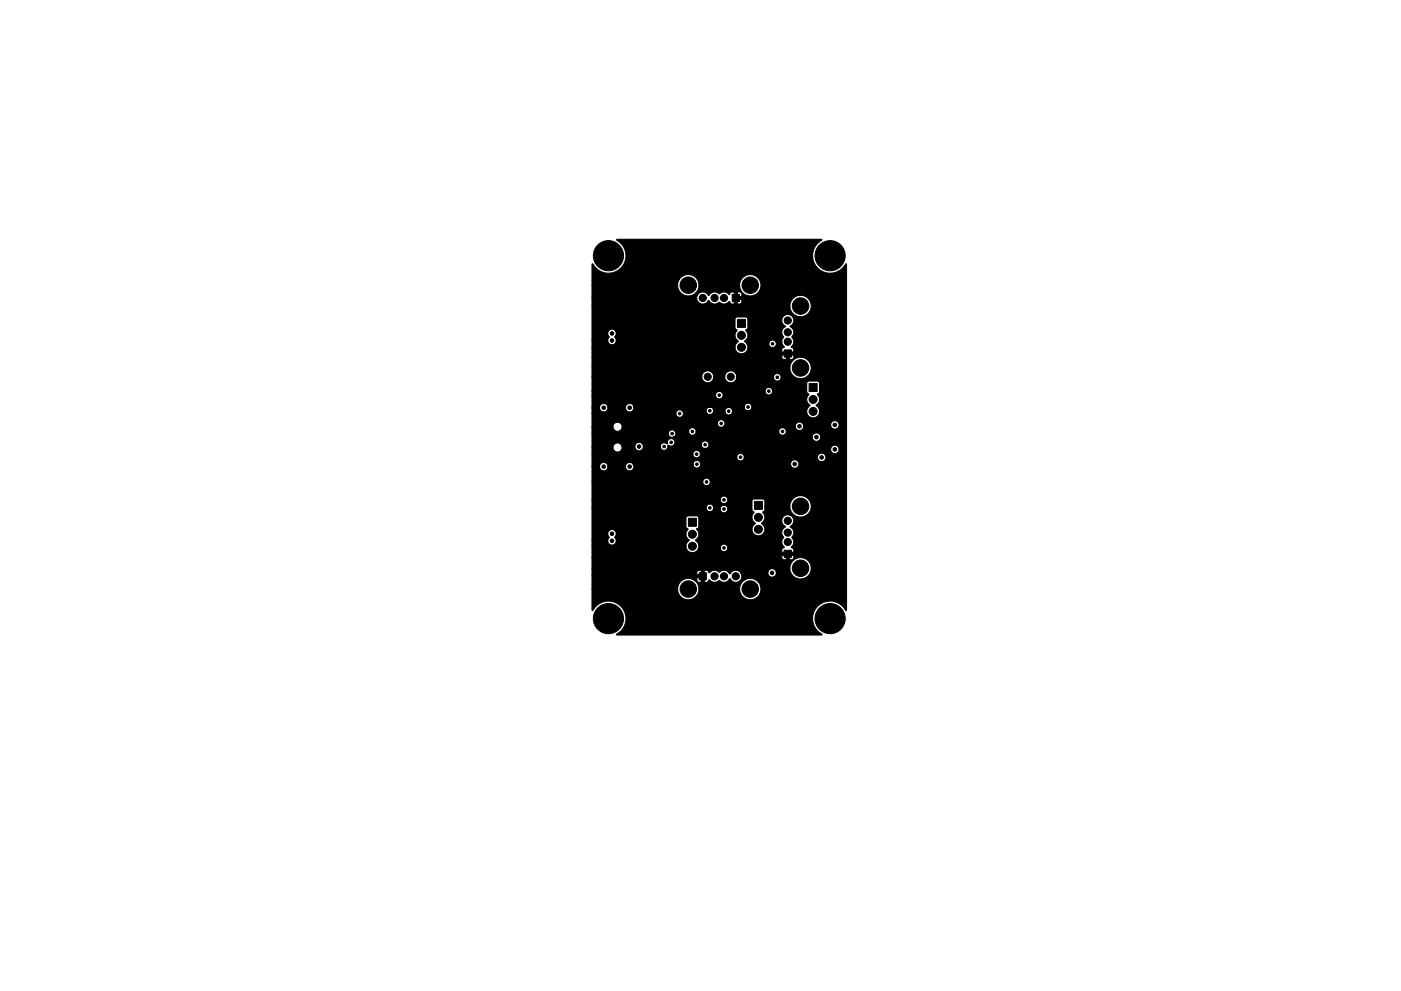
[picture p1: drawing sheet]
<svg xmlns="http://www.w3.org/2000/svg" width="297mm" height="210mm" viewBox="0 0 297 210" stroke-linecap="round" stroke-linejoin="round" font-family="sans-serif">
<g fill="#000" stroke="#000" stroke-width=".21">
<path d="M130.7 50.8h43.5l.1 .1a3.8 3.8 0 0 0-.9 6 3.8 3.8 0 0 0 6-.9l.1 .1-.1 73.4a4.5 4.5 0 0 0-3-1.9 3.8 3.8 0 0 0-4 2.6 3.8 3.8 0 0 0 1.9 4.4l-.1 .1h-43.5a4.4 4.4 0 0 0 2-3.5 3.8 3.8 0 0 0-2.9-3.6 3.8 3.8 0 0 0-4.2 1.9l-.1-.1v-4.4h18.2v.3a2.26 2.26 0 0 0 3.4 1.6l.8-.8 .3-1.1h8.6a2.26 2.26 0 0 0 3.3 2 2.26 2.26 0 0 0 .3-3.9 2.26 2.26 0 0 0-3.6 1.6v.3h-8.6a2.19 2.19 0 0 0-1.1-1.9h.6l.2 .3 .2 .1h1.7l.3-.1 .3-.4a1.6 1.6 0 0 0 1.5 .5l.6-.4a1.35 1.35 0 0 0 2.1-.2l.2-.1 .1 .1a1.27 1.27 0 0 0 1.8 .4 1.27 1.27 0 0 0 .3-1.8l5.8 .1a.89 .89 0 0 0 1.3 .7 .89 .89 0 0 0 .1-1.5 .89 .89 0 0 0-1.4 .6v.1h-5.8a1.26 1.26 0 0 0-1.6-.3l-.6 .6-.2-.2a1.36 1.36 0 0 0-2.1-.2 1.28 1.28 0 0 0-2 .1h-.2l-.3-.4-.7-.1v2.5h-.6v-.9h-1v.5h-.6l-.9-.4-1.1 .2a2.29 2.29 0 0 0-1.4 2.1h-18.2v-3.1h23.2v-.9l-.8 .2-.2 .7h-22.2v-1.3h42l.1 .8 .5 .8 .8 .5 .8 .1 1.2-.3 .8-.8a2.26 2.26 0 0 0-.2-2.5 2.26 2.26 0 0 0-2.4-.8l-.5 .2a2.26 2.26 0 0 0-1.1 2h-42v-2.3h40.3l.1 .3 .3 .2h1.7l.4-.4v-.6h-.9l-.1 1h-.6v-1h-.9v.5h-40.3v-2.4h19.9a1.36 1.36 0 0 0 1.2 1.3 1.36 1.36 0 0 0 1.5-1h4.6v.2a.79 .79 0 0 0 1.3 .5 .79 .79 0 0 0-.1-1.4 .79 .79 0 0 0-1.2 .7h-4.6v-.5l-.3-.7h17.9l.2 .6 .4 .5-.5 .4v.7h2.5l-.1-.7-.4-.4a1.33 1.33 0 0 0 .3-1.7l-.1-.2a.31 .31 0 0 1-.1-.3 .31 .31 0 0 1 .2-.3 1.31 1.31 0 0 0-.6-1.8l.2-.2a1.29 1.29 0 0 0 .1-2 1.29 1.29 0 0 0-2 .3 1.29 1.29 0 0 0 .7 1.8l-.1 .2a1.36 1.36 0 0 0-.2 2.1l-.5 1h-17.9l-.4-.4a1.49 1.49 0 0 0 .3-2.3h11.7a1.39 1.39 0 0 0 2.2 1.1 1.39 1.39 0 0 0-.2-2.4 1.53 1.53 0 0 0 .3-2.4l.5-.4v-.8h5.3l.1 .9 .5 .7 1 .6 .9 .1 .9-.3 .6-.6 .4-.8 .1-.9-.2-.5-.5-.8-.4-.3-.9-.3h-.9l-.7 .4-.8 1-.1 .8h-5.3v-1.1l-.3-.4h-2.1l-.4 .4v1.8l.5 .6a1.5 1.5 0 0 0 .3 2.3l-.6 .6-.2 .7h-11.7l.5-.5-.1-2.1-.3-.2-1.9-.1-.3 .2-.2 .3v1.9l.5 .5a1.5 1.5 0 0 0 .3 2.3l-.6 .6-.2 .7h-19.9v-1.2h3.4v.2a.89 .89 0 0 0 1.3 .6 .89 .89 0 0 0 .1-1.4l.3-.7v-.5l-.4-.4-.5-.1-.5 .2-.3 .3v.5l.3 .6-.3 .7h-3.4v-7h24.2v.2a.79 .79 0 0 0 .8 .6 .79 .79 0 0 0 .8-.5h1.4v.2a.79 .79 0 0 0 1.3 .4 .79 .79 0 0 0-.1-1.3 .79 .79 0 0 0-1.2 .7h-1.4a.79 .79 0 0 0-.7-1 .79 .79 0 0 0-.9 .7h-24.2v-1.7h27.2v.2a.79 .79 0 0 0 1.3 .5 .79 .79 0 0 0-.1-1.4 .79 .79 0 0 0-1.2 .7h-27.2v-3.8h23.5v.2a.79 .79 0 0 0 1.3 .5 .79 .79 0 0 0-.1-1.4 .79 .79 0 0 0-1.2 .7h-23.5v-3.2h1.6v.2a.89 .89 0 0 0 1 .7 .89 .89 0 0 0 .8-.9h3.7v.2a.89 .89 0 0 0 1.3 .6 .89 .89 0 0 0 .3-1.3h12.8v.2a.79 .79 0 0 0 .9 .6 .79 .79 0 0 0 .6-.9h19.1v.2a.89 .89 0 0 0 1.4 .6 .89 .89 0 0 0-.1-1.6 .89 .89 0 0 0-1.3 .8h-19.1l-.3-.5a.8 .8 0 0 0-.8-.1 .8 .8 0 0 0-.4 .7h-12.8l-.5-.4a.89 .89 0 0 0-1.1 .9h-3.7v-.2a.89 .89 0 0 0-1-.7 .89 .89 0 0 0-.8 .9h-1.6v-2.7h21.4v.2a.79 .79 0 0 0 1.3 .5h8v.2a.79 .79 0 0 0 .9 .6 .79 .79 0 0 0 .7-.8h15.5v.2a.89 .89 0 0 0 1.5 .6 .89 .89 0 0 0-.2-1.6 .89 .89 0 0 0-1.3 .8h-15.5a.79 .79 0 0 0-.8-.8 .79 .79 0 0 0-.8 .8h-8a.79 .79 0 0 0 .3-.8 .79 .79 0 0 0-.6-.6h-.1a.79 .79 0 0 0-.9 .7h-21.4v-1.3h4.5v.2a.96 .96 0 0 0 1.1 .7l.6-.4 .2-.8h2.7v.2a.89 .89 0 0 0 .8 .7h.2a.9 .9 0 0 0 .8-.8l3.6-.1v.2a.79 .79 0 0 0 1.3 .4l34.8 .1a.89 .89 0 0 0 1.2 .8 .89 .89 0 0 0 .4-1.4l-.4-.3h-.6l-.4 .3-.2 .5h-34.8l.3-.4v-.4h.2a.79 .79 0 0 0 1.1-.2h5.8v.2a.79 .79 0 0 0 1.3 .5 .79 .79 0 0 0-.1-1.4 .79 .79 0 0 0-1.2 .7h-5.8l.2-.6-.3-.5a.79 .79 0 0 0-.9 0 .79 .79 0 0 0-.4 .8l-.1 .2-.4-.2a.79 .79 0 0 0-1 .7h-3.6l-.3-.6-.7-.2-.5 .2-.3 .6h-2.7l-.3-.5-.7-.2-.7 .3-.2 .7h-4.5v-3h16.2a.78 .78 0 0 0 1 .7h29.5v.2a.89 .89 0 0 0 1.5 .6 .89 .89 0 0 0-.2-1.6 .89 .89 0 0 0-1.3 .8h-29.4a.79 .79 0 0 0 .3-1.2h2.9v.2a.79 .79 0 0 0 .9 .6 .79 .79 0 0 0 .7-.8h17.5v.2a.79 .79 0 0 0 1.3 .5 .79 .79 0 0 0-.1-1.4 .79 .79 0 0 0-1.2 .7h-17.5l-.3-.6a.8 .8 0 0 0-.8-.1 .8 .8 0 0 0-.5 .7h-2.9l-.4-.3a.79 .79 0 0 0-1 .8h-16.2v-1.4h4.5l.3 .7 .5 .2h.4a.95 .95 0 0 0 .7-1.2l-.3-.5h20.5v.2a.79 .79 0 0 0 1.3 .4l15.2 .1a.89 .89 0 0 0 1.3 .7l.4-.4v-.7h5.8a.89 .89 0 0 0 1.3 .9 .89 .89 0 0 0 .1-1.5 .89 .89 0 0 0-1.4 .5v.1h-5.8a.89 .89 0 0 0-.8-.5 .89 .89 0 0 0-.8 .5l-.1 .3h-15.2h.1a.79 .79 0 0 0-.3-1.3 .79 .79 0 0 0-1.1 .7h-20.5l-.6-.2a.98 .98 0 0 0-1 .6v.4h-4.5v-2.9h17.8a.79 .79 0 0 0 1.1 .8 .79 .79 0 0 0 .2-1.4h5.1v.2a.8 .8 0 0 0 1 .6l.4-.2 .2-.5h2.4v.2a.79 .79 0 0 0 .9 .6 .79 .79 0 0 0 .7-.7h15.7a1.39 1.39 0 0 0 2.2 1.1 1.39 1.39 0 0 0-.2-2.4 1.53 1.53 0 0 0 .3-2.4l.5-.4v-1.9l-.2-.3-.3-.2-1.9 .1-.3 .2-.1 2.1 .5 .4a1.6 1.6 0 0 0 .3 2.4l-.6 .6-.2 .7-15.7-.1a.79 .79 0 0 0-.8-.7 .79 .79 0 0 0-.8 .7h-2.4a.79 .79 0 0 0-.8-.8 .79 .79 0 0 0-.8 .7h-5.1l-.3-.1a.79 .79 0 0 0-1 .7h-17.8v-1.2h1.6l.2 .5 .3 .3a.88 .88 0 0 0 1.1-.3l.2-.5h3.7l.2 .5 .3 .3a.88 .88 0 0 0 1.1-.3l.2-.7h23.4a.79 .79 0 0 0 1.1 .8 .79 .79 0 0 0 .2-1.4 .79 .79 0 0 0-1.3 .5v.1h-23.4a.89 .89 0 0 0-1.5-.5l-.3 .7h-3.7v-.2a.89 .89 0 0 0-1-.7 .89 .89 0 0 0-.8 .9h-1.6v-2.7h26.2v.2a.79 .79 0 0 0 1.3 .5 .79 .79 0 0 0-.1-1.4 .79 .79 0 0 0-1.2 .7h-26.2v-.8h36.7v.2a.79 .79 0 0 0 1.3 .4 .79 .79 0 0 0-.1-1.3 .79 .79 0 0 0-1.2 .7h-36.7v-3.1h23.3v.3a1.26 1.26 0 0 0 1.4 1 1.26 1.26 0 0 0 1.1-1.3h2.4v.3a1.26 1.26 0 0 0 1.3 1 1.26 1.26 0 0 0 1.2-1.2h7.8v.2a.79 .79 0 0 0 1.3 .5 .79 .79 0 0 0-.1-1.4 .79 .79 0 0 0-1.2 .7l-7.8-.1a1.26 1.26 0 0 0-1.3-1.2 1.26 1.26 0 0 0-1.2 1.2h-2.4v-.2a1.26 1.26 0 0 0-1.4-1 1.26 1.26 0 0 0-1.1 1.2h-23.3v-1.8h42l.3 1.1 .8 .8 .8 .3h.6l1.1-.4a2.26 2.26 0 0 0 .4-3.2 2.26 2.26 0 0 0-3.2-.4l-.2 .2a2.26 2.26 0 0 0-.6 1.6h-42v-2.3h40.3l.1 .3 .3 .2h1.7l.4-.4v-.6h-.9l-.1 1h-.6v-1h-.9v.5h-40.3v-2.1h30.3a1.36 1.36 0 0 0 1.8 1.3 1.36 1.36 0 0 0 .7-2.1h4.7v.2a.79 .79 0 0 0 1.1 .6 .79 .79 0 0 0 .3-1.2h1.3l.2 .6 .4 .5-.5 .4v.7h2.5l-.1-.7-.4-.4a1.52 1.52 0 0 0 .1-2.1 1.28 1.28 0 0 0-.2-2.1l-.2-.1a2.1 2.1 0 0 0 .7-1.7l-.1-.2a1.3 1.3 0 0 0-2.1-.2 1.3 1.3 0 0 0 .5 2l-.1 .2a1.36 1.36 0 0 0-.2 2.1l-.5 1h-1.3l-.4-.3a.79 .79 0 0 0-1 .7h-4.7l-.5-.5a1.54 1.54 0 0 0 .3-2.4l.5-.4v-1.9l-.2-.3-.3-.2-1.9 .1-.3 .2-.1 2.1 .5 .4a1.59 1.59 0 0 0 .3 2.4l-.6 .6-.2 .7h-30.3v-1.5h3.4l.1 .6 .5 .3h.5l.4-.2a.89 .89 0 0 0-.1-1.3v-.1a1 1 0 0 0-.1-1.5 .89 .89 0 0 0-1.2 .2 .89 .89 0 0 0 .2 1.2l-.3 .8h-3.4v-7.3h42v.3a2.26 2.26 0 0 0 2.7 1.9 2.26 2.26 0 0 0 1.7-2.8 2.26 2.26 0 0 0-3-1.5l-1 .8-.4 .7v.6h-42v-1.7h22.2a1.32 1.32 0 0 0 1.1 1.3 1.32 1.32 0 0 0 1.5-.8l.1 .2a1.36 1.36 0 0 0 2.1 .2 1.28 1.28 0 0 0 2-.1h.2l.2 .3 .3 .2h1.7l.4-.5v-.4h-1v.9h-.6v-1.6h1.6v-.6l-.3-.3h-.7v.9h-.6v-.9h-.7l-.4 .5a1.6 1.6 0 0 0-1.5-.5l-.6 .4a1.35 1.35 0 0 0-2.1 .2l-.2 .1-.1-.1a1.28 1.28 0 0 0-1.4-.6 1.28 1.28 0 0 0-1 1.2h-22.2v-2.7h18.2v.3a2.26 2.26 0 0 0 3.4 1.7l.8-.9 .3-1.1h8.6a2.26 2.26 0 0 0 3.3 2 2.26 2.26 0 0 0 .3-3.8 2.26 2.26 0 0 0-3.6 1.5v.3h-8.6a2.26 2.26 0 0 0-2.3-2.2 2.26 2.26 0 0 0-2.2 2.2h-18.2v-4.4l.2-.1a3.7 3.7 0 0 0 6 .8 3.7 3.7 0 0 0-1-5.9zM156.3 67.8h1.7v1.7h-1.7zM155.2 62.5h1.6v1.5h-1.6zM166.3 74.2h1.5v1.6h-1.5zM171.6 81.4h1.7v1.7h-1.7zM145.9 110h1.7v1.7h-1.7zM159.9 106.4h1.7v1.7h-1.7zM166.3 116.7h1.5v1.6h-1.5zM148.2 121.5h1.6v1.5h-1.6z"/>
<circle cx="129" cy="54.2" r="3.2"/>
<circle cx="176" cy="54.2" r="3.2"/>
<circle cx="129.8" cy="70.7" r=".38"/>
<circle cx="129.8" cy="72.2" r=".38"/>
<circle cx="140.2" cy="70.7" r=".38"/>
<circle cx="140.2" cy="72.2" r=".38"/>
<circle cx="145.8" cy="66.1" r=".38"/>
<circle cx="145.9" cy="60.5" r="1.75"/>
<circle cx="149" cy="63.2" r=".76"/>
<circle cx="150" cy="79.9" r=".75"/>
<circle cx="151.5" cy="63.2" r=".76"/>
<circle cx="153.5" cy="63.2" r=".76"/>
<circle cx="154.9" cy="79.9" r=".75"/>
<circle cx="157.2" cy="73.7" r=".85"/>
<circle cx="157.2" cy="71.1" r=".85"/>
<circle cx="159.1" cy="60.5" r="1.75"/>
<circle cx="163.8" cy="72.9" r=".28"/>
<circle cx="164.2" cy="64.9" r=".38"/>
<circle cx="167" cy="72.5" r=".76"/>
<circle cx="167" cy="70.5" r=".76"/>
<circle cx="167" cy="68" r=".76"/>
<circle cx="169.7" cy="64.9" r="1.75"/>
<circle cx="169.7" cy="78.1" r="1.75"/>
<circle cx="128" cy="86.5" r=".38"/>
<circle cx="128" cy="99" r=".38"/>
<circle cx="133.5" cy="86.5" r=".38"/>
<circle cx="133.5" cy="99" r=".38"/>
<circle cx="135" cy="90.2" r=".38"/>
<circle cx="135.5" cy="94.7" r=".38"/>
<circle cx="140.8" cy="94.7" r=".28"/>
<circle cx="142.3" cy="93.8" r=".28"/>
<circle cx="142.5" cy="92" r=".28"/>
<circle cx="144.1" cy="87.7" r=".28"/>
<circle cx="146.8" cy="91.5" r=".28"/>
<circle cx="147.7" cy="96.3" r=".28"/>
<circle cx="147.8" cy="98.5" r=".28"/>
<circle cx="149.5" cy="94.3" r=".28"/>
<circle cx="150.5" cy="87.1" r=".28"/>
<circle cx="152.5" cy="83.8" r=".28"/>
<circle cx="152.9" cy="89.8" r=".28"/>
<circle cx="154.5" cy="87.2" r=".28"/>
<circle cx="157" cy="97" r=".28"/>
<circle cx="158.6" cy="86.3" r=".28"/>
<circle cx="163" cy="83" r=".28"/>
<circle cx="164.8" cy="80" r=".28"/>
<circle cx="165.9" cy="91.5" r=".28"/>
<circle cx="168.5" cy="98.4" r=".38"/>
<circle cx="169.5" cy="90.4" r=".38"/>
<circle cx="171.3" cy="96.8" r=".38"/>
<circle cx="172.4" cy="84.7" r=".85"/>
<circle cx="172.4" cy="87.3" r=".85"/>
<circle cx="173.1" cy="92.7" r=".38"/>
<circle cx="174.2" cy="97" r=".38"/>
<circle cx="177" cy="90.1" r=".38"/>
<circle cx="177" cy="95.3" r=".38"/>
<circle cx="129.8" cy="113.2" r=".38"/>
<circle cx="129.8" cy="114.7" r=".38"/>
<circle cx="140.2" cy="113.2" r=".38"/>
<circle cx="140.2" cy="114.7" r=".38"/>
<circle cx="146.8" cy="113.3" r=".85"/>
<circle cx="146.8" cy="115.9" r=".85"/>
<circle cx="149.8" cy="102.2" r=".28"/>
<circle cx="150.5" cy="107.7" r=".28"/>
<circle cx="153.5" cy="116.2" r=".28"/>
<circle cx="153.5" cy="106" r=".28"/>
<circle cx="153.5" cy="108" r=".28"/>
<circle cx="160.8" cy="109.8" r=".85"/>
<circle cx="160.8" cy="112.3" r=".85"/>
<circle cx="167" cy="110.5" r=".76"/>
<circle cx="167" cy="115" r=".76"/>
<circle cx="167" cy="113" r=".76"/>
<circle cx="169.7" cy="107.4" r="1.75"/>
<circle cx="129" cy="131.2" r="3.2"/>
<circle cx="145.9" cy="125" r="1.75"/>
<circle cx="151.5" cy="122.3" r=".76"/>
<circle cx="153.5" cy="122.3" r=".76"/>
<circle cx="156" cy="122.3" r=".76"/>
<circle cx="159.1" cy="125" r="1.75"/>
<circle cx="163.7" cy="121.5" r=".38"/>
<circle cx="169.7" cy="120.6" r="1.75"/>
<circle cx="176" cy="131.2" r="3.2"/>
</g>
</svg>
